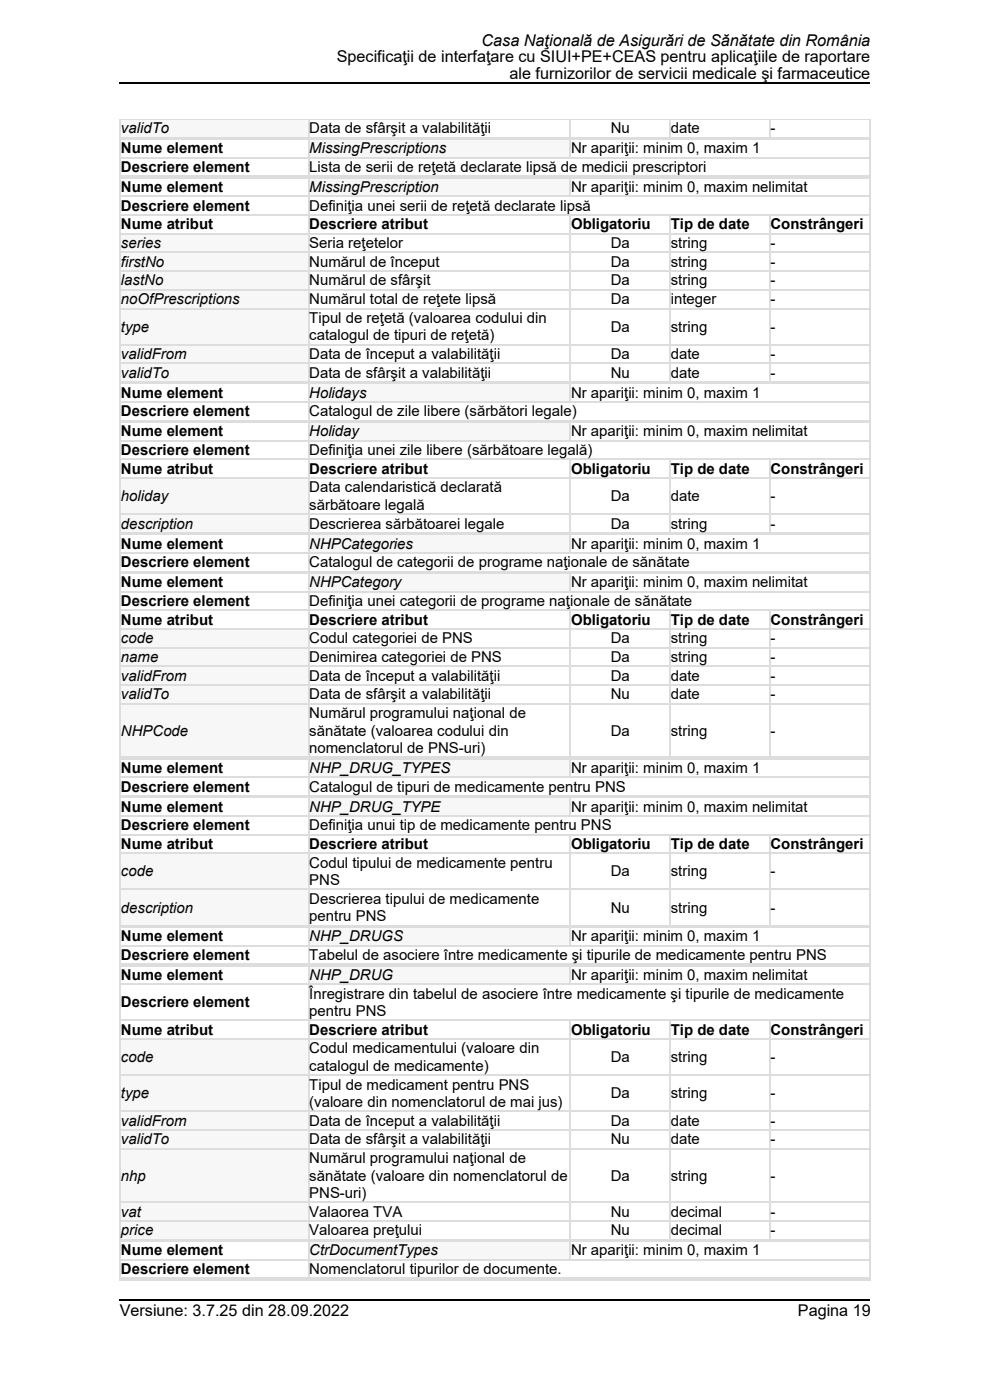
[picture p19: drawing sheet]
<svg xmlns="http://www.w3.org/2000/svg" width="210mm" height="297mm" viewBox="0 0 210 297" stroke-linecap="round" stroke-linejoin="round" font-family="sans-serif">
<defs><g id="words">
<g font-size="3.4">
<text x="102.2" y="9.8">Casa Naţională de Asigurări de Sănătate din România</text>
<text x="71.4" y="13.2">Specificaţii de interfaţare cu SIUI+PE+CEAS pentru aplicaţiile de raportare</text>
<text x="108.1" y="16.7">ale furnizorilor de servicii medicale şi farmaceutice</text>
<text x="25.4" y="279.3">Versiune: 3.7.25 din 28.09.2022</text>
<text x="169.3" y="279.3">Pagina 19</text>
</g>
<g font-size="3.2">
<text x="25.7" y="28.3">validTo</text>
<text x="65.6" y="28.3">Data de sfârşit a valabilităţii</text>
<text x="129.5" y="28.3">Nu</text>
<text x="142.3" y="28.3">date</text>
<text x="163.4" y="28.3">-</text>
<text x="25.7" y="32.5">Nume element</text>
<text x="65.6" y="32.5">MissingPrescriptions</text>
<text x="121.1" y="32.5">Nr apariţii: minim 0, maxim 1</text>
<text x="25.7" y="36.5">Descriere element</text>
<text x="25.7" y="40.7">Nume element</text>
<text x="65.6" y="36.5">Lista de serii de reţetă declarate lipsă de medicii prescriptori</text>
<text x="65.6" y="40.7">MissingPrescription</text>
<text x="121.1" y="40.7">Nr apariţii: minim 0, maxim nelimitat</text>
<text x="25.7" y="44.7">Descriere element</text>
<text x="65.6" y="44.7">Definiţia unei serii de reţetă declarate lipsă</text>
<text x="25.7" y="48.7">Nume atribut</text>
<text x="25.7" y="52.6">series</text>
<text x="65.6" y="48.7">Descriere atribut</text>
<text x="65.6" y="52.6">Seria reţetelor</text>
<text x="121.1" y="48.7">Obligatoriu</text>
<text x="129.5" y="52.6">Da</text>
<text x="142.3" y="48.7">Tip de date</text>
<text x="142.3" y="52.6">string</text>
<text x="163.4" y="48.7">Constrângeri</text>
<text x="163.4" y="52.6">-</text>
<text x="25.7" y="56.6">firstNo</text>
<text x="65.6" y="56.6">Numărul de început</text>
<text x="129.5" y="56.6">Da</text>
<text x="142.3" y="56.6">string</text>
<text x="163.4" y="56.6">-</text>
<text x="25.7" y="60.6">l</text>
<text x="25.7" y="64.5">noOfPrescriptions</text>
<text x="26.4" y="60.6">astNo</text>
<text x="65.6" y="60.6">Numărul de sfârşit</text>
<text x="65.6" y="64.5">Numărul total de reţete lipsă</text>
<text x="129.5" y="60.6">Da</text>
<text x="129.5" y="64.5">Da</text>
<text x="142.3" y="60.6">string</text>
<text x="142.3" y="64.5">i</text>
<text x="143" y="64.5">nteger</text>
<text x="163.4" y="60.6">-</text>
<text x="163.4" y="64.5">-</text>
<text x="25.7" y="70.3">type</text>
<text x="65.6" y="68.5">Tipul de reţetă (valoarea codului din</text>
<text x="129.5" y="70.3">Da</text>
<text x="142.3" y="70.3">string</text>
<text x="163.4" y="70.3">-</text>
<text x="25.7" y="76.2">validFrom</text>
<text x="65.6" y="72.2">catalogul de tipuri de reţetă)</text>
<text x="65.6" y="76.2">Data de început a valabilităţii</text>
<text x="129.5" y="76.2">Da</text>
<text x="142.3" y="76.2">date</text>
<text x="163.4" y="76.2">-</text>
<text x="25.7" y="80.1">validTo</text>
<text x="65.6" y="80.1">Data de sfârşit a valabilităţii</text>
<text x="129.5" y="80.1">Nu</text>
<text x="142.3" y="80.1">date</text>
<text x="163.4" y="80.1">-</text>
<text x="25.7" y="84.4">Nume element</text>
<text x="25.7" y="88.3">Descriere element</text>
<text x="65.6" y="84.4">Holidays</text>
<text x="65.6" y="88.3">Catalogul de zile libere (sărbători legale)</text>
<text x="121.1" y="84.4">Nr apariţii: minim 0, maxim 1</text>
<text x="25.7" y="92.6">Nume element</text>
<text x="65.6" y="92.6">Holiday</text>
<text x="121.1" y="92.6">Nr apariţii: minim 0, maxim nelimitat</text>
<text x="25.7" y="96.5">Descriere element</text>
<text x="25.7" y="100.5">Nume atribut</text>
<text x="65.6" y="96.5">Definiţia unei zile libere (sărbătoare legală)</text>
<text x="65.6" y="100.5">Descriere atribut</text>
<text x="121.1" y="100.5">Obligatoriu</text>
<text x="142.3" y="100.5">Tip de date</text>
<text x="163.4" y="100.5">Constrângeri</text>
<text x="25.7" y="106.3">holiday</text>
<text x="65.6" y="104.5">Data calendaristică declarată</text>
<text x="129.5" y="106.3">Da</text>
<text x="142.3" y="106.3">date</text>
<text x="163.4" y="106.3">-</text>
<text x="25.7" y="112.1">description</text>
<text x="65.6" y="108.2">sărbătoare legală</text>
<text x="65.6" y="112.1">Descrierea sărbătoarei legale</text>
<text x="129.5" y="112.1">Da</text>
<text x="142.3" y="112.1">string</text>
<text x="163.4" y="112.1">-</text>
<text x="25.7" y="116.4">Nume element</text>
<text x="65.6" y="116.4">NHPCategories</text>
<text x="121.1" y="116.4">Nr apariţii: minim 0, maxim 1</text>
<text x="25.7" y="120.3">Descriere element</text>
<text x="25.7" y="124.6">Nume element</text>
<text x="65.6" y="120.3">Catalogul de categorii de programe naţionale de sănătate</text>
<text x="65.6" y="124.6">NHPCategory</text>
<text x="121.1" y="124.6">Nr apariţii: minim 0, maxim nelimitat</text>
<text x="25.7" y="128.5">Descriere element</text>
<text x="65.6" y="128.5">Definiţia unei categorii de programe naţionale de sănătate</text>
<text x="25.7" y="132.5">Nume atribut</text>
<text x="25.7" y="136.5">code</text>
<text x="65.6" y="132.5">Descriere atribut</text>
<text x="65.6" y="136.5">Codul categoriei de PNS</text>
<text x="121.1" y="132.5">Obligatoriu</text>
<text x="129.5" y="136.5">Da</text>
<text x="142.3" y="132.5">Tip de date</text>
<text x="142.3" y="136.5">string</text>
<text x="163.4" y="132.5">Constrângeri</text>
<text x="163.4" y="136.5">-</text>
<text x="25.7" y="140.4">name</text>
<text x="65.6" y="140.4">Denimirea categoriei de PNS</text>
<text x="129.5" y="140.4">Da</text>
<text x="142.3" y="140.4">string</text>
<text x="163.4" y="140.4">-</text>
<text x="25.7" y="144.4">validFrom</text>
<text x="25.7" y="148.4">validTo</text>
<text x="65.6" y="144.4">Data de început a valabilităţii</text>
<text x="65.6" y="148.4">Data de sfârşit a valabilităţii</text>
<text x="129.5" y="144.4">Da</text>
<text x="129.5" y="148.4">Nu</text>
<text x="142.3" y="144.4">date</text>
<text x="142.3" y="148.4">date</text>
<text x="163.4" y="144.4">-</text>
<text x="163.4" y="148.4">-</text>
<text x="65.6" y="152.3">Numărul programului naţional de</text>
<text x="25.7" y="156">NHPCode</text>
<text x="65.6" y="156">sănătate (valoarea codului din</text>
<text x="65.6" y="159.7">nomenclatorul de PNS-uri)</text>
<text x="129.5" y="156">Da</text>
<text x="142.3" y="156">string</text>
<text x="163.4" y="156">-</text>
<text x="25.7" y="164">Nume element</text>
<text x="25.7" y="167.9">Descriere element</text>
<text x="65.6" y="164">NHP_DRUG_TYPES</text>
<text x="65.6" y="167.9">Catalogul de tipuri de medicamente pentru PNS</text>
<text x="121.1" y="164">Nr apariţii: minim 0, maxim 1</text>
<text x="25.7" y="172.2">Nume element</text>
<text x="65.6" y="172.2">NHP_DRUG_TYPE</text>
<text x="121.1" y="172.2">Nr apariţii: minim 0, maxim nelimitat</text>
<text x="25.7" y="176.1">Descriere element</text>
<text x="65.6" y="176.1">Definiţia unui tip de medicamente pentru PNS</text>
<text x="25.7" y="180.1">Nume atribut</text>
<text x="25.7" y="185.9">code</text>
<text x="65.6" y="180.1">Descriere atribut</text>
<text x="65.6" y="184.1">Codul tipului de medicamente pentru</text>
<text x="121.1" y="180.1">Obligatoriu</text>
<text x="129.5" y="185.9">Da</text>
<text x="142.3" y="180.1">Tip de date</text>
<text x="142.3" y="185.9">string</text>
<text x="163.4" y="180.1">Constrângeri</text>
<text x="163.4" y="185.9">-</text>
<text x="65.6" y="187.8">PNS</text>
<text x="65.6" y="191.7">Descrierea tipului de medicamente</text>
<text x="25.7" y="193.6">description</text>
<text x="65.6" y="195.4">pentru PNS</text>
<text x="129.5" y="193.6">Nu</text>
<text x="142.3" y="193.6">string</text>
<text x="163.4" y="193.6">-</text>
<text x="25.7" y="199.7">Nume element</text>
<text x="25.7" y="203.6">Descriere element</text>
<text x="65.6" y="199.7">NHP_DRUGS</text>
<text x="65.6" y="203.6">Tabelul de asociere între medicamente şi tipurile de medicamente pentru PNS</text>
<text x="121.1" y="199.7">Nr apariţii: minim 0, maxim 1</text>
<text x="25.7" y="207.9">Nume element</text>
<text x="65.6" y="207.9">NHP_DRUG</text>
<text x="121.1" y="207.9">Nr apariţii: minim 0, maxim nelimitat</text>
<text x="25.7" y="213.7">Descriere element</text>
<text x="65.6" y="211.8">Înregistrare din tabelul de asociere între medicamente şi tipurile de medicamente</text>
<text x="65.6" y="215.5">pentru PNS</text>
<text x="25.7" y="219.5">Nume atribut</text>
<text x="65.6" y="219.5">Descriere atribut</text>
<text x="121.1" y="219.5">Obligatoriu</text>
<text x="142.3" y="219.5">Tip de date</text>
<text x="163.4" y="219.5">Constrângeri</text>
<text x="25.7" y="225.3">code</text>
<text x="65.6" y="223.5">Codul medicamentului (valoare din</text>
<text x="65.6" y="227.2">catalogul de medicamente)</text>
<text x="129.5" y="225.3">Da</text>
<text x="142.3" y="225.3">string</text>
<text x="163.4" y="225.3">-</text>
<text x="25.7" y="233">type</text>
<text x="65.6" y="231.1">Tipul de medicament pentru PNS</text>
<text x="129.5" y="233">Da</text>
<text x="142.3" y="233">string</text>
<text x="163.4" y="233">-</text>
<text x="25.7" y="238.8">validFrom</text>
<text x="65.6" y="234.8">(valoare din nomenclatorul de mai jus)</text>
<text x="65.6" y="238.8">Data de început a valabilităţii</text>
<text x="129.5" y="238.8">Da</text>
<text x="142.3" y="238.8">date</text>
<text x="163.4" y="238.8">-</text>
<text x="25.7" y="242.8">validTo</text>
<text x="65.6" y="242.8">Data de sfârşit a valabilităţii</text>
<text x="129.5" y="242.8">Nu</text>
<text x="142.3" y="242.8">date</text>
<text x="163.4" y="242.8">-</text>
<text x="25.7" y="250.5">nhp</text>
<text x="65.6" y="246.8">Numărul programului naţional de</text>
<text x="65.6" y="250.5">sănătate (valoare din nomenclatorul de</text>
<text x="129.5" y="250.5">Da</text>
<text x="142.3" y="250.5">string</text>
<text x="163.4" y="250.5">-</text>
<text x="65.6" y="254.2">PNS-uri)</text>
<text x="25.7" y="258.1">vat</text>
<text x="25.7" y="262.1">price</text>
<text x="65.6" y="258.1">Valaorea TVA</text>
<text x="65.6" y="262.1">Valoarea preţului</text>
<text x="129.5" y="258.1">Nu</text>
<text x="129.5" y="262.1">Nu</text>
<text x="142.3" y="258.1">decimal</text>
<text x="142.3" y="262.1">decimal</text>
<text x="163.4" y="258.1">-</text>
<text x="163.4" y="262.1">-</text>
<text x="25.7" y="266.3">Nume element</text>
<text x="65.6" y="266.3">CtrDocumentTypes</text>
<text x="121.1" y="266.3">Nr apariţii: minim 0, maxim 1</text>
<text x="25.7" y="270.3">Descriere element</text>
<text x="65.6" y="270.3">Nomenclatorul tipurilor de documente.</text>
</g>
</g></defs>
<path d="M25.4 25.3h39.9v3.8h-39.9z" fill="#f7f7f7"/>
<g fill="#fff">
<path d="M65.3 25.3h55.6v3.8h-55.6z"/>
<path d="M120.9 25.3h21.1v3.8h-21.1z"/>
<path d="M142 25.3h21.2v3.8h-21.2z"/>
<path d="M163.2 25.3h21.1v3.8h-21.1z"/>
</g>
<path d="M25.4 25.4h159.2" fill="none" stroke="#ddd" stroke-width=".21"/>
<path d="M25.4 29.2h159.2M25.5 25.3v4.1M65.5 25.3v4.1M121 25.3v4.1M142.2 25.3v4.1M163.3 25.3v4.1M184.5 25.3v4.1" fill="none" stroke="#ddd" stroke-width=".26"/>
<g fill="#ddd">
<path d="M163.2 25.3l.2 .1z"/>
<path d="M184.3 25.3l.3 .1z"/>
</g>
<path d="M142 25.4h21.4" fill="none" stroke="#ddd" stroke-width=".21"/>
<g fill="#ddd">
<path d="M142 25.3l.3 .1z"/>
<path d="M163.2 25.3l.2 .1z"/>
</g>
<path d="M120.9 25.4h21.4" fill="none" stroke="#ddd" stroke-width=".21"/>
<g fill="#ddd">
<path d="M120.9 25.3l.2 .1z"/>
<path d="M142 25.3l.3 .1z"/>
</g>
<path d="M65.3 25.4h55.8" fill="none" stroke="#ddd" stroke-width=".21"/>
<g fill="#ddd">
<path d="M65.3 25.3l.3 .1z"/>
<path d="M120.9 25.3l.2 .1z"/>
</g>
<path d="M25.4 25.4h40.2" fill="none" stroke="#ddd" stroke-width=".21"/>
<g fill="#ddd">
<path d="M25.4 25.3l.3 .1z"/>
<path d="M65.3 25.3l.3 .1z"/>
</g>
<g fill="#fff">
<path d="M25.4 29.4h39.9v3.9h-39.9z"/>
<path d="M65.3 29.4h55.6v3.9h-55.6z"/>
</g>
<path d="M65.3 29.4h55.6v3.9h-55.6z" fill="#f7f7f7"/>
<g fill="#fff">
<path d="M120.9 29.4h63.4v3.9h-63.4z"/>
<path d="M25.4 33.3h39.9v4h-39.9z"/>
<path d="M65.3 33.3h119v4h-119z"/>
</g>
<path d="M25.4 37.4h159.2M25.4 33.5h159.2M25.4 29.5h159.2M25.5 29.4v8.2M65.5 29.4v8.2M121 29.4v4.2M184.5 29.4v8.2" fill="none" stroke="#ddd" stroke-width=".26"/>
<g fill="#fff">
<path d="M25.4 37.6h39.9v3.9h-39.9z"/>
<path d="M65.3 37.6h55.6v3.9h-55.6z"/>
</g>
<path d="M65.3 37.6h55.6v3.9h-55.6z" fill="#f7f7f7"/>
<g fill="#fff">
<path d="M120.9 37.6h63.4v3.9h-63.4z"/>
<path d="M25.4 41.5h39.9v4h-39.9z"/>
<path d="M65.3 41.5h119v4h-119z"/>
<path d="M25.4 45.5h39.9v4h-39.9z"/>
<path d="M65.3 45.5h55.6v4h-55.6z"/>
<path d="M120.9 45.5h21.1v4h-21.1z"/>
<path d="M142 45.5h21.2v4h-21.2z"/>
<path d="M163.2 45.5h21.1v4h-21.1z"/>
<path d="M25.4 49.5h39.9v3.9h-39.9z"/>
</g>
<path d="M25.4 49.5h39.9v3.9h-39.9z" fill="#f7f7f7"/>
<g fill="#fff">
<path d="M65.3 49.5h55.6v3.9h-55.6z"/>
<path d="M120.9 49.5h21.1v3.9h-21.1z"/>
<path d="M142 49.5h21.2v3.9h-21.2z"/>
<path d="M163.2 49.5h21.1v3.9h-21.1z"/>
<path d="M25.4 53.4h39.9v4h-39.9z"/>
</g>
<path d="M25.4 53.4h39.9v4h-39.9z" fill="#f7f7f7"/>
<g fill="#fff">
<path d="M65.3 53.4h55.6v4h-55.6z"/>
<path d="M120.9 53.4h21.1v4h-21.1z"/>
<path d="M142 53.4h21.2v4h-21.2z"/>
<path d="M163.2 53.4h21.1v4h-21.1z"/>
<path d="M25.4 57.4h39.9v4h-39.9z"/>
</g>
<path d="M25.4 57.4h39.9v4h-39.9z" fill="#f7f7f7"/>
<g fill="#fff">
<path d="M65.3 57.4h55.6v4h-55.6z"/>
<path d="M120.9 57.4h21.1v4h-21.1z"/>
<path d="M142 57.4h21.2v4h-21.2z"/>
<path d="M163.2 57.4h21.1v4h-21.1z"/>
<path d="M25.4 61.4h39.9v3.9h-39.9z"/>
</g>
<path d="M25.4 61.4h39.9v3.9h-39.9z" fill="#f7f7f7"/>
<g fill="#fff">
<path d="M65.3 61.4h55.6v3.9h-55.6z"/>
<path d="M120.9 61.4h21.1v3.9h-21.1z"/>
<path d="M142 61.4h21.2v3.9h-21.2z"/>
<path d="M163.2 61.4h21.1v3.9h-21.1z"/>
<path d="M25.4 65.3h39.9v7.7h-39.9z"/>
</g>
<path d="M25.4 65.3h39.9v7.7h-39.9z" fill="#f7f7f7"/>
<g fill="#fff">
<path d="M65.3 65.3h55.6v7.7h-55.6z"/>
<path d="M120.9 65.3h21.1v7.7h-21.1z"/>
<path d="M142 65.3h21.2v7.7h-21.2z"/>
<path d="M163.2 65.3h21.1v7.7h-21.1z"/>
<path d="M25.4 73h39.9v4h-39.9z"/>
</g>
<path d="M25.4 73h39.9v4h-39.9z" fill="#f7f7f7"/>
<g fill="#fff">
<path d="M65.3 73h55.6v4h-55.6z"/>
<path d="M120.9 73h21.1v4h-21.1z"/>
<path d="M142 73h21.2v4h-21.2z"/>
<path d="M163.2 73h21.1v4h-21.1z"/>
<path d="M25.4 77h39.9v3.9h-39.9z"/>
</g>
<path d="M25.4 77h39.9v3.9h-39.9z" fill="#f7f7f7"/>
<g fill="#fff">
<path d="M65.3 77h55.6v3.9h-55.6z"/>
<path d="M120.9 77h21.1v3.9h-21.1z"/>
<path d="M142 77h21.2v3.9h-21.2z"/>
<path d="M163.2 77h21.1v3.9h-21.1z"/>
</g>
<g fill="none" stroke="#ddd" stroke-width=".26">
<path d="M25.4 37.7h159.2M25.5 37.6v43.6M65.5 37.6v43.6M121 37.6v4.2M184.5 37.6v43.6M25.4 57.5h159.2M25.4 53.6h159.2M25.4 49.6h159.2M25.4 45.6h159.2M25.4 41.7h159.2M121 45.5v35.7M142.2 45.5v35.7"/>
<path d="M163.3 45.5v35.7M25.4 77.1h159.2M25.4 73.1h159.2M25.4 65.5h159.2M25.4 61.5h159.2M25.4 81.1h159.2"/>
</g>
<g fill="#fff">
<path d="M25.4 81.2h39.9v4h-39.9z"/>
<path d="M65.3 81.2h55.6v4h-55.6z"/>
</g>
<path d="M65.3 81.2h55.6v4h-55.6z" fill="#f7f7f7"/>
<g fill="#fff">
<path d="M120.9 81.2h63.4v4h-63.4z"/>
<path d="M25.4 85.2h39.9v3.9h-39.9z"/>
<path d="M65.3 85.2h119v3.9h-119z"/>
</g>
<path d="M25.4 89.3h159.2M25.4 85.3h159.2M25.4 81.3h159.2M25.5 81.2v8.2M65.5 81.2v8.2M121 81.2v4.2M184.5 81.2v8.2" fill="none" stroke="#ddd" stroke-width=".26"/>
<g fill="#fff">
<path d="M25.4 89.4h39.9v4h-39.9z"/>
<path d="M65.3 89.4h55.6v4h-55.6z"/>
</g>
<path d="M65.3 89.4h55.6v4h-55.6z" fill="#f7f7f7"/>
<g fill="#fff">
<path d="M120.9 89.4h63.4v4h-63.4z"/>
<path d="M25.4 93.4h39.9v3.9h-39.9z"/>
<path d="M65.3 93.4h119v3.9h-119z"/>
<path d="M25.4 97.3h39.9v4h-39.9z"/>
<path d="M65.3 97.3h55.6v4h-55.6z"/>
<path d="M120.9 97.3h21.1v4h-21.1z"/>
<path d="M142 97.3h21.2v4h-21.2z"/>
<path d="M163.2 97.3h21.1v4h-21.1z"/>
<path d="M25.4 101.3h39.9v7.7h-39.9z"/>
</g>
<path d="M25.4 101.3h39.9v7.7h-39.9z" fill="#f7f7f7"/>
<g fill="#fff">
<path d="M65.3 101.3h55.6v7.7h-55.6z"/>
<path d="M120.9 101.3h21.1v7.7h-21.1z"/>
<path d="M142 101.3h21.2v7.7h-21.2z"/>
<path d="M163.2 101.3h21.1v7.7h-21.1z"/>
<path d="M25.4 109h39.9v3.9h-39.9z"/>
</g>
<path d="M25.4 109h39.9v3.9h-39.9z" fill="#f7f7f7"/>
<g fill="#fff">
<path d="M65.3 109h55.6v3.9h-55.6z"/>
<path d="M120.9 109h21.1v3.9h-21.1z"/>
<path d="M142 109h21.2v3.9h-21.2z"/>
<path d="M163.2 109h21.1v3.9h-21.1z"/>
</g>
<g fill="none" stroke="#ddd" stroke-width=".26">
<path d="M25.4 97.5h159.2M25.4 93.5h159.2M25.4 89.5h159.2M25.5 89.4v23.8M65.5 89.4v23.8M121 89.4v4.2M121 97.3v15.9M142.2 97.3v15.9M163.3 97.3v15.9M184.5 89.4v23.8M25.4 109.1h159.2M25.4 113.1h159.2"/>
<path d="M25.4 101.4h159.2"/>
</g>
<g fill="#fff">
<path d="M25.4 113.2h39.9v4h-39.9z"/>
<path d="M65.3 113.2h55.6v4h-55.6z"/>
</g>
<path d="M65.3 113.2h55.6v4h-55.6z" fill="#f7f7f7"/>
<g fill="#fff">
<path d="M120.9 113.2h63.4v4h-63.4z"/>
<path d="M25.4 117.2h39.9v3.9h-39.9z"/>
<path d="M65.3 117.2h119v3.9h-119z"/>
</g>
<path d="M25.4 117.3h159.2M25.4 113.3h159.2M25.5 113.2v8.2M65.5 113.2v8.2M121 113.2v4.2M184.5 113.2v8.2M25.4 121.3h159.2" fill="none" stroke="#ddd" stroke-width=".26"/>
<g fill="#fff">
<path d="M25.4 121.4h39.9v4h-39.9z"/>
<path d="M65.3 121.4h55.6v4h-55.6z"/>
</g>
<path d="M65.3 121.4h55.6v4h-55.6z" fill="#f7f7f7"/>
<g fill="#fff">
<path d="M120.9 121.4h63.4v4h-63.4z"/>
<path d="M25.4 125.4h39.9v3.9h-39.9z"/>
<path d="M65.3 125.4h119v3.9h-119z"/>
<path d="M25.4 129.3h39.9v4h-39.9z"/>
<path d="M65.3 129.3h55.6v4h-55.6z"/>
<path d="M120.9 129.3h21.1v4h-21.1z"/>
<path d="M142 129.3h21.2v4h-21.2z"/>
<path d="M163.2 129.3h21.1v4h-21.1z"/>
<path d="M25.4 133.3h39.9v4h-39.9z"/>
</g>
<path d="M25.4 133.3h39.9v4h-39.9z" fill="#f7f7f7"/>
<g fill="#fff">
<path d="M65.3 133.3h55.6v4h-55.6z"/>
<path d="M120.9 133.3h21.1v4h-21.1z"/>
<path d="M142 133.3h21.2v4h-21.2z"/>
<path d="M163.2 133.3h21.1v4h-21.1z"/>
<path d="M25.4 137.3h39.9v3.9h-39.9z"/>
</g>
<path d="M25.4 137.3h39.9v3.9h-39.9z" fill="#f7f7f7"/>
<g fill="#fff">
<path d="M65.3 137.3h55.6v3.9h-55.6z"/>
<path d="M120.9 137.3h21.1v3.9h-21.1z"/>
<path d="M142 137.3h21.2v3.9h-21.2z"/>
<path d="M163.2 137.3h21.1v3.9h-21.1z"/>
<path d="M25.4 141.2h39.9v4h-39.9z"/>
</g>
<path d="M25.4 141.2h39.9v4h-39.9z" fill="#f7f7f7"/>
<g fill="#fff">
<path d="M65.3 141.2h55.6v4h-55.6z"/>
<path d="M120.9 141.2h21.1v4h-21.1z"/>
<path d="M142 141.2h21.2v4h-21.2z"/>
<path d="M163.2 141.2h21.1v4h-21.1z"/>
<path d="M25.4 145.2h39.9v4h-39.9z"/>
</g>
<path d="M25.4 145.2h39.9v4h-39.9z" fill="#f7f7f7"/>
<g fill="#fff">
<path d="M65.3 145.2h55.6v4h-55.6z"/>
<path d="M120.9 145.2h21.1v4h-21.1z"/>
<path d="M142 145.2h21.2v4h-21.2z"/>
<path d="M163.2 145.2h21.1v4h-21.1z"/>
<path d="M25.4 149.2h39.9v11.3h-39.9z"/>
</g>
<path d="M25.4 149.2h39.9v11.3h-39.9z" fill="#f7f7f7"/>
<g fill="#fff">
<path d="M65.3 149.2h55.6v11.3h-55.6z"/>
<path d="M120.9 149.2h21.1v11.3h-21.1z"/>
<path d="M142 149.2h21.2v11.3h-21.2z"/>
<path d="M163.2 149.2h21.1v11.3h-21.1z"/>
</g>
<g fill="none" stroke="#ddd" stroke-width=".26">
<path d="M25.4 137.4h159.2M25.4 133.4h159.2M25.4 129.5h159.2M25.4 125.5h159.2M25.4 121.5h159.2M25.5 121.4v39.4M65.5 121.4v39.4M121 121.4v4.2M121 129.3v31.5M142.2 129.3v31.5M163.3 129.3v31.5M184.5 121.4v39.4"/>
<path d="M25.4 149.3h159.2M25.4 145.3h159.2M25.4 141.4h159.2M25.4 160.7h159.2"/>
</g>
<g fill="#fff">
<path d="M25.4 160.8h39.9v4h-39.9z"/>
<path d="M65.3 160.8h55.6v4h-55.6z"/>
</g>
<path d="M65.3 160.8h55.6v4h-55.6z" fill="#f7f7f7"/>
<g fill="#fff">
<path d="M120.9 160.8h63.4v4h-63.4z"/>
<path d="M25.4 164.8h39.9v3.9h-39.9z"/>
<path d="M65.3 164.8h119v3.9h-119z"/>
</g>
<path d="M25.4 168.9h159.2M25.4 164.9h159.2M25.4 160.9h159.2M25.5 160.8v8.2M65.5 160.8v8.2M121 160.8v4.2M184.5 160.8v8.2" fill="none" stroke="#ddd" stroke-width=".26"/>
<g fill="#fff">
<path d="M25.4 169h39.9v4h-39.9z"/>
<path d="M65.3 169h55.6v4h-55.6z"/>
</g>
<path d="M65.3 169h55.6v4h-55.6z" fill="#f7f7f7"/>
<g fill="#fff">
<path d="M120.9 169h63.4v4h-63.4z"/>
<path d="M25.4 173h39.9v3.9h-39.9z"/>
<path d="M65.3 173h119v3.9h-119z"/>
<path d="M25.4 176.9h39.9v4h-39.9z"/>
<path d="M65.3 176.9h55.6v4h-55.6z"/>
<path d="M120.9 176.9h21.1v4h-21.1z"/>
<path d="M142 176.9h21.2v4h-21.2z"/>
<path d="M163.2 176.9h21.1v4h-21.1z"/>
<path d="M25.4 180.9h39.9v7.7h-39.9z"/>
</g>
<path d="M25.4 180.9h39.9v7.7h-39.9z" fill="#f7f7f7"/>
<g fill="#fff">
<path d="M65.3 180.9h55.6v7.7h-55.6z"/>
<path d="M120.9 180.9h21.1v7.7h-21.1z"/>
<path d="M142 180.9h21.2v7.7h-21.2z"/>
<path d="M163.2 180.9h21.1v7.7h-21.1z"/>
<path d="M25.4 188.6h39.9v7.6h-39.9z"/>
</g>
<path d="M25.4 188.6h39.9v7.6h-39.9z" fill="#f7f7f7"/>
<g fill="#fff">
<path d="M65.3 188.6h55.6v7.6h-55.6z"/>
<path d="M120.9 188.6h21.1v7.6h-21.1z"/>
<path d="M142 188.6h21.2v7.6h-21.2z"/>
<path d="M163.2 188.6h21.1v7.6h-21.1z"/>
</g>
<g fill="none" stroke="#ddd" stroke-width=".26">
<path d="M25.4 177.1h159.2M25.4 173.1h159.2M25.4 169.1h159.2M25.5 169v27.5M65.5 169v27.5M121 169v4.2M121 176.9v19.6M142.2 176.9v19.6M163.3 176.9v19.6M184.5 169v27.5M25.4 188.7h159.2M25.4 196.4h159.2"/>
<path d="M25.4 181h159.2"/>
</g>
<g fill="#fff">
<path d="M25.4 196.5h39.9v4h-39.9z"/>
<path d="M65.3 196.5h55.6v4h-55.6z"/>
</g>
<path d="M65.3 196.5h55.6v4h-55.6z" fill="#f7f7f7"/>
<g fill="#fff">
<path d="M120.9 196.5h63.4v4h-63.4z"/>
<path d="M25.4 200.5h39.9v3.9h-39.9z"/>
<path d="M65.3 200.5h119v3.9h-119z"/>
</g>
<path d="M25.4 196.6h159.2M25.5 196.5v8.2M65.5 196.5v8.2M121 196.5v4.2M184.5 196.5v8.2M25.4 204.6h159.2M25.4 200.6h159.2" fill="none" stroke="#ddd" stroke-width=".26"/>
<g fill="#fff">
<path d="M25.4 204.7h39.9v4h-39.9z"/>
<path d="M65.3 204.7h55.6v4h-55.6z"/>
</g>
<path d="M65.3 204.7h55.6v4h-55.6z" fill="#f7f7f7"/>
<g fill="#fff">
<path d="M120.9 204.7h63.4v4h-63.4z"/>
<path d="M25.4 208.7h39.9v7.6h-39.9z"/>
<path d="M65.3 208.7h119v7.6h-119z"/>
<path d="M25.4 216.3h39.9v4h-39.9z"/>
<path d="M65.3 216.3h55.6v4h-55.6z"/>
<path d="M120.9 216.3h21.1v4h-21.1z"/>
<path d="M142 216.3h21.2v4h-21.2z"/>
<path d="M163.2 216.3h21.1v4h-21.1z"/>
<path d="M25.4 220.3h39.9v7.7h-39.9z"/>
</g>
<path d="M25.4 220.3h39.9v7.7h-39.9z" fill="#f7f7f7"/>
<g fill="#fff">
<path d="M65.3 220.3h55.6v7.7h-55.6z"/>
<path d="M120.9 220.3h21.1v7.7h-21.1z"/>
<path d="M142 220.3h21.2v7.7h-21.2z"/>
<path d="M163.2 220.3h21.1v7.7h-21.1z"/>
<path d="M25.4 228h39.9v7.6h-39.9z"/>
</g>
<path d="M25.4 228h39.9v7.6h-39.9z" fill="#f7f7f7"/>
<g fill="#fff">
<path d="M65.3 228h55.6v7.6h-55.6z"/>
<path d="M120.9 228h21.1v7.6h-21.1z"/>
<path d="M142 228h21.2v7.6h-21.2z"/>
<path d="M163.2 228h21.1v7.6h-21.1z"/>
<path d="M25.4 235.6h39.9v4h-39.9z"/>
</g>
<path d="M25.4 235.6h39.9v4h-39.9z" fill="#f7f7f7"/>
<g fill="#fff">
<path d="M65.3 235.6h55.6v4h-55.6z"/>
<path d="M120.9 235.6h21.1v4h-21.1z"/>
<path d="M142 235.6h21.2v4h-21.2z"/>
<path d="M163.2 235.6h21.1v4h-21.1z"/>
<path d="M25.4 239.6h39.9v4h-39.9z"/>
</g>
<path d="M25.4 239.6h39.9v4h-39.9z" fill="#f7f7f7"/>
<g fill="#fff">
<path d="M65.3 239.6h55.6v4h-55.6z"/>
<path d="M120.9 239.6h21.1v4h-21.1z"/>
<path d="M142 239.6h21.2v4h-21.2z"/>
<path d="M163.2 239.6h21.1v4h-21.1z"/>
<path d="M25.4 243.6h39.9v11.3h-39.9z"/>
</g>
<path d="M25.4 243.6h39.9v11.3h-39.9z" fill="#f7f7f7"/>
<g fill="#fff">
<path d="M65.3 243.6h55.6v11.3h-55.6z"/>
<path d="M120.9 243.6h21.1v11.3h-21.1z"/>
<path d="M142 243.6h21.2v11.3h-21.2z"/>
<path d="M163.2 243.6h21.1v11.3h-21.1z"/>
<path d="M25.4 254.9h39.9v4h-39.9z"/>
</g>
<path d="M25.4 254.9h39.9v4h-39.9z" fill="#f7f7f7"/>
<g fill="#fff">
<path d="M65.3 254.9h55.6v4h-55.6z"/>
<path d="M120.9 254.9h21.1v4h-21.1z"/>
<path d="M142 254.9h21.2v4h-21.2z"/>
<path d="M163.2 254.9h21.1v4h-21.1z"/>
<path d="M25.4 258.9h39.9v4h-39.9z"/>
</g>
<path d="M25.4 258.9h39.9v4h-39.9z" fill="#f7f7f7"/>
<g fill="#fff">
<path d="M65.3 258.9h55.6v4h-55.6z"/>
<path d="M120.9 258.9h21.1v4h-21.1z"/>
<path d="M142 258.9h21.2v4h-21.2z"/>
<path d="M163.2 258.9h21.1v4h-21.1z"/>
</g>
<g fill="none" stroke="#ddd" stroke-width=".26">
<path d="M25.4 216.5h159.2M25.4 208.8h159.2M25.4 204.8h159.2M25.5 204.7v58.4M65.5 204.7v58.4M121 204.7v4.2M121 216.3v46.8M142.2 216.3v46.8M163.3 216.3v46.8M184.5 204.7v58.4M25.4 239.7h159.2M25.4 235.8h159.2"/>
<path d="M25.4 228.1h159.2M25.4 220.4h159.2M25.4 259h159.2M25.4 255.1h159.2M25.4 243.7h159.2M25.4 263h159.2"/>
</g>
<g fill="#fff">
<path d="M25.4 263.1h39.9v4h-39.9z"/>
<path d="M65.3 263.1h55.6v4h-55.6z"/>
</g>
<path d="M65.3 263.1h55.6v4h-55.6z" fill="#f7f7f7"/>
<g fill="#fff">
<path d="M120.9 263.1h63.4v4h-63.4z"/>
<path d="M25.4 267.1h39.9v4h-39.9z"/>
<path d="M65.3 267.1h119v4h-119z"/>
</g>
<path d="M25.4 271.2h159.2M25.4 267.2h159.2M25.4 263.3h159.2M25.5 263.1v8.2M65.5 263.1v8.2M121 263.1v4.3M184.5 263.1v8.2" fill="none" stroke="#ddd" stroke-width=".26"/>
<g fill="#fff">
<path d="M25.4 271.3h39.9v.4h-39.9z"/>
<path d="M65.3 271.3h55.6v.4h-55.6z"/>
</g>
<path d="M65.3 271.5h55.6" fill="none" stroke="#f7f7f7" stroke-width=".31"/>
<path d="M120.9 271.3h63.4v.4h-63.4z" fill="#fff"/>
<path d="M120.9 271.5h63.7" fill="none" stroke="#ddd" stroke-width=".26"/>
<g fill="#ddd">
<path d="M120.9 271.3h.2v.4h-.2z"/>
<path d="M184.3 271.3h.3v.4h-.3z"/>
</g>
<path d="M65.3 271.5h55.8" fill="none" stroke="#ddd" stroke-width=".26"/>
<g fill="#ddd">
<path d="M65.3 271.3h.3v.4h-.3z"/>
<path d="M120.9 271.3h.2v.4h-.2z"/>
</g>
<path d="M25.4 271.5h40.2" fill="none" stroke="#ddd" stroke-width=".26"/>
<g fill="#ddd">
<path d="M25.4 271.3h.3v.4h-.3z"/>
<path d="M65.3 271.3h.3v.4h-.3z"/>
</g>
<path d="M25.4 17.6h159.2M25.4 275.7h159.2" fill="none" stroke="#000" stroke-width=".26"/>
<use href="#words"/>
</svg>
